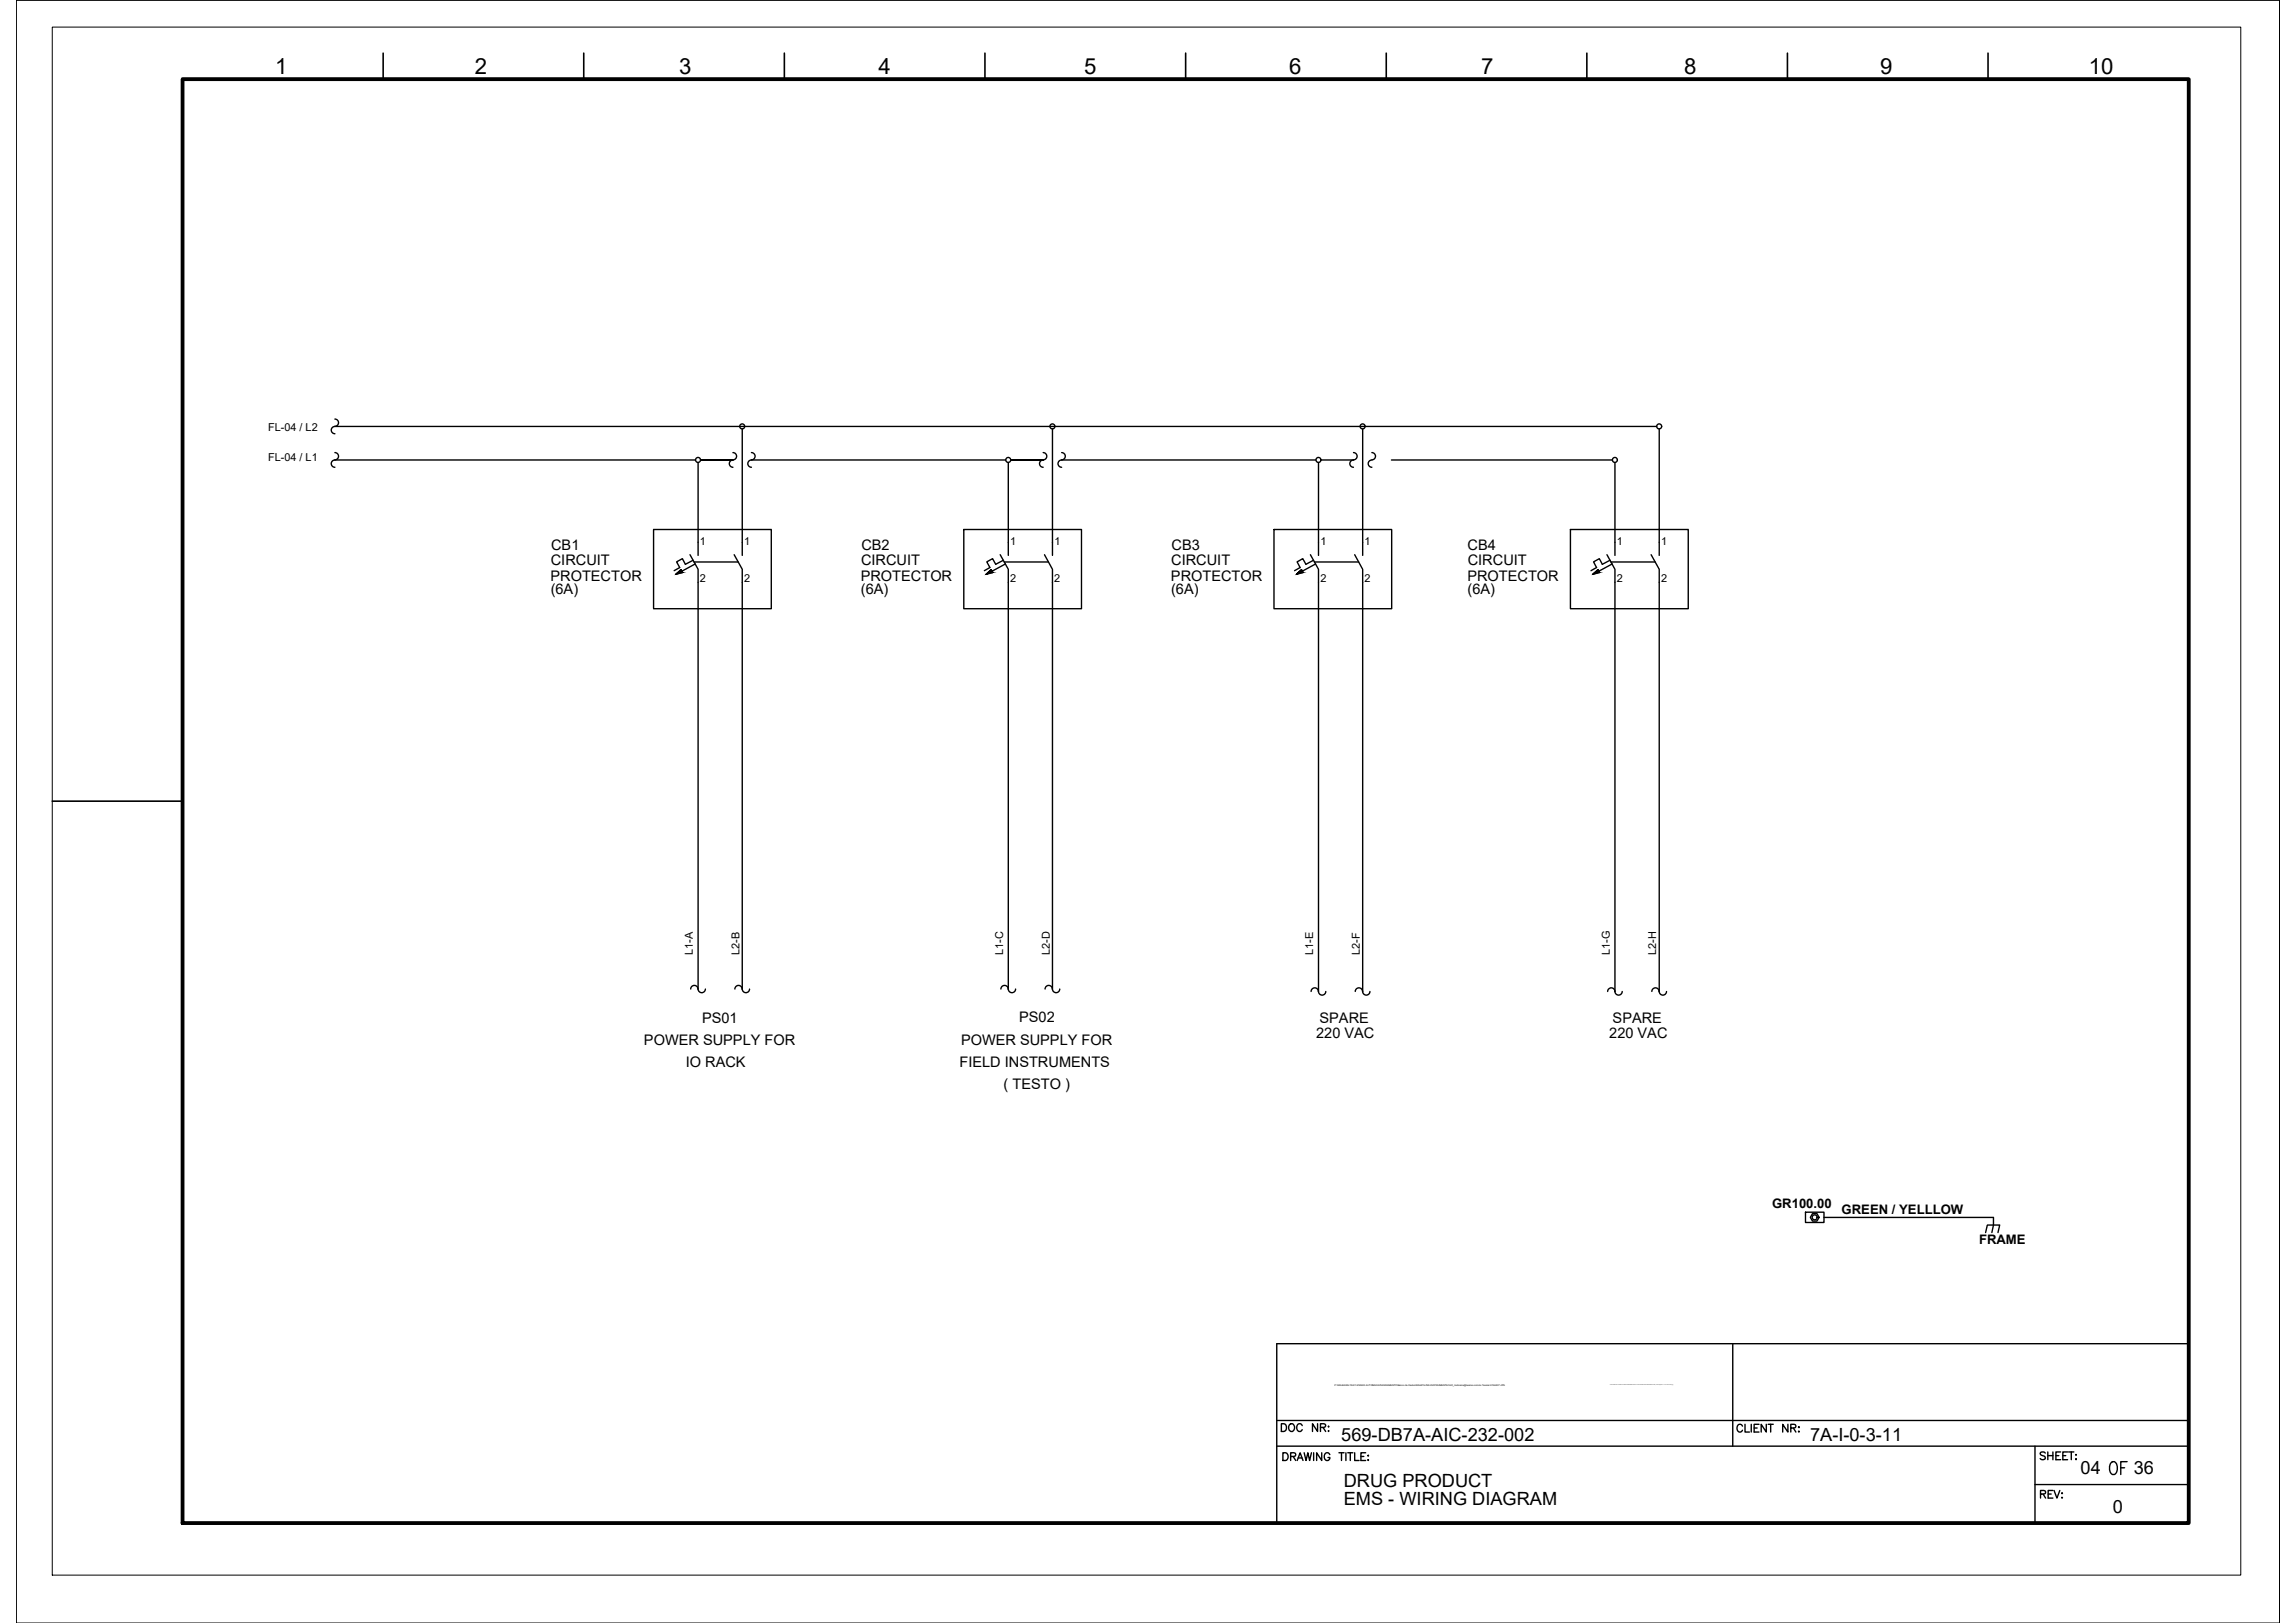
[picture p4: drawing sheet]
<svg xmlns="http://www.w3.org/2000/svg" width="420mm" height="297mm" viewBox="0 0 420 297" stroke-linecap="round" stroke-linejoin="round" font-family="sans-serif">
<defs><g id="words">
<text font-size="5.3" x="385.2" y="270.9">OF</text>
<text font-size="4.4" x="372.5" y="275.5">REV:</text>
<g font-size="4.1">
<text x="50.4" y="13.5">1</text>
<text x="86.9" y="13.5">2</text>
<text x="124.3" y="13.5">3</text>
<text x="160.8" y="13.5">4</text>
<text x="198.5" y="13.5">5</text>
<text x="236" y="13.5">6</text>
<text x="271.2" y="13.5">7</text>
<text x="308.3" y="13.5">8</text>
<text x="344.2" y="13.5">9</text>
<text x="382.4" y="13.5">10</text>
</g>
<g font-size="3.3">
<text x="245.6" y="263.7">569-DB7A-AIC-232-002</text>
<text x="331.4" y="263.8">7A-I-0-3-11</text>
<text x="380.9" y="269.8">04</text>
<text x="390.7" y="269.8">36</text>
<text x="246" y="272.1">DRUG PRODUCT</text>
<text x="246" y="275.5">EMS - WIRING DIAGRAM</text>
<text x="386.8" y="276.8">0</text>
</g>
<g font-size="2.7">
<text x="100.9" y="100.7">CB1</text>
<text x="157.7" y="100.7">CB2</text>
<text x="214.5" y="100.7">CB3</text>
<text x="268.7" y="100.7">CB4</text>
<text x="100.8" y="106.4">PROTECTOR</text>
<text x="100.8" y="103.4">CIRCUIT</text>
<text x="157.6" y="106.4">PROTECTOR</text>
<text x="157.6" y="103.4">CIRCUIT</text>
<text x="214.4" y="106.4">PROTECTOR</text>
<text x="214.4" y="103.4">CIRCUIT</text>
<text x="268.6" y="106.4">PROTECTOR</text>
<text x="268.7" y="103.4">CIRCUIT</text>
<text x="100.8" y="108.6">(6A)</text>
<text x="157.6" y="108.6">(6A)</text>
<text x="214.4" y="108.6">(6A)</text>
<text x="268.7" y="108.6">(6A)</text>
<text x="117.9" y="191.2">POWER SUPPLY FOR</text>
<text x="128.5" y="187.2">PS01</text>
<text x="175.9" y="191.2">POWER SUPPLY FOR</text>
<text x="186.6" y="187">PS02</text>
<text x="241" y="190">220 VAC</text>
<text x="241.6" y="187.2">SPARE</text>
<text x="294.6" y="190">220 VAC</text>
<text x="295.2" y="187.2">SPARE</text>
<text x="125.6" y="195.4">IO RACK</text>
<text x="175.7" y="195.4">FIELD INSTRUMENTS</text>
<text x="183.7" y="199.3">( TESTO )</text>
</g>
<g font-size="2.4">
<text x="324.4" y="221">GR100.00</text>
<text x="337.2" y="222.2">GREEN / YELLLOW</text>
<text x="362.3" y="227.6">FRAME</text>
</g>
<g font-size="2">
<text x="49.1" y="78.9">FL-04 / L2</text>
<text x="49.1" y="84.4">FL-04 / L1</text>
<text x="128.1" y="99.7">1</text>
<text x="136.2" y="99.7">1</text>
<text x="184.9" y="99.7">1</text>
<text x="193" y="99.7">1</text>
<text x="241.7" y="99.7">1</text>
<text x="249.8" y="99.7">1</text>
<text x="296" y="99.7">1</text>
<text x="304.1" y="99.7">1</text>
<text x="128.1" y="106.4">2</text>
<text x="136.2" y="106.4">2</text>
<text x="184.9" y="106.4">2</text>
<text x="193" y="106.4">2</text>
<text x="241.7" y="106.4">2</text>
<text x="249.8" y="106.4">2</text>
<text x="296" y="106.4">2</text>
<text x="304.1" y="106.4">2</text>
<text x="126.9" y="174.8" transform="rotate(-90 126.9 174.8)">L1-A</text>
<text x="135.4" y="174.8" transform="rotate(-90 135.4 174.8)">L2-B</text>
<text x="183.6" y="174.8" transform="rotate(-90 183.6 174.8)">L1-C</text>
<text x="192.2" y="174.8" transform="rotate(-90 192.2 174.8)">L2-D</text>
<text x="240.4" y="174.8" transform="rotate(-90 240.4 174.8)">L1-E</text>
<text x="249" y="174.8" transform="rotate(-90 249 174.8)">L2-F</text>
<text x="294.7" y="174.8" transform="rotate(-90 294.7 174.8)">L1-G</text>
<text x="303.2" y="174.8" transform="rotate(-90 303.2 174.8)">L2-H</text>
</g>
<text font-size=".4" x="244.3" y="253.6">P:\569-BAXALTA\01.ENG\03.AUTOMACAO\ANDAMENTO\Banco de Dados\569-B7A-INS-INSTRUMENTACAO_moliveira@tessler-com-br-Tessler-5164457.JPG</text>
</g></defs>
<!-- layer: G-TTLB-TTLB -->
<path d="M33.4 14.5h367.3v264.3h-367.3z" fill="none" stroke="#000" stroke-width=".7"/>
<!-- layer: G-TTLB-OTLN -->
<path d="M9.6 5h400.6v283.3h-400.6z" fill="none" stroke="#000" stroke-width=".18"/>
<!-- layer: G-TTLB-INDX -->
<path d="M70.1 9.7v4.8M106.9 9.7v4.8M143.6 9.7v4.8M180.3 9.7v4.8M217.1 9.7v4.8M253.8 9.7v4.8M290.5 9.7v4.8M327.2 9.7v4.8M364 9.7v4.8M9.6 146.6h23.8" fill="none" stroke="#000" stroke-width=".3"/>
<!-- layer: LGSP IA4$0$LG_PLOT -->
<path d="M233.7 260h167M317.2 245.9v18.8M233.7 278.8h167M233.7 264.7h167M372.6 271.7h28.1M372.6 264.7v14.1" fill="none" stroke="#000" stroke-width=".25"/>
<!-- layer: LG_PLOT -->
<g fill="none" stroke="#000" stroke-width=".25">
<path d="M400.7 245.9h-167v32.9M234.6 260.6h.5a.76 .76 0 0 1 .4 .7 .76 .76 0 0 1-.4 .7h-.5zM234.9 265.9h.5a.76 .76 0 0 1 .4 .7 .76 .76 0 0 1-.4 .7h-.5zM236.1 260.8a.52 .52 0 0 1 .5-.2 .52 .52 0 0 1 .4 .5v.3a.54 .54 0 0 1-.5 .6 .54 .54 0 0 1-.6-.6zM236.3 266.6l.8-.1 .1-.2v-.3l-.3-.1h-.6v1.4M236.7 266.6l.5 .7M237.5 267.3l.5-1.4 .5 1.4M237.7 266.8h.7M238.4 260.9a.51 .51 0 0 0-.6-.3 .51 .51 0 0 0-.4 .5v.3a.51 .51 0 0 0 .4 .6 .51 .51 0 0 0 .6-.4M238.8 265.9l.3 1.4 .3-1.4 .4 1.4 .3-1.4M240.5 265.9v1.4M241.2 260.6v1.4l-.9-1.4v1.4"/>
<path d="M241.7 261.2h.8l.2-.4-.3-.2h-.7v1.4M242 265.9v1.4l-1-1.4v1.4M242.2 261.2l.5 .8M243.2 261.1h.1zM243.2 261.9h.1zM243.5 266.2a.57 .57 0 0 0-.8-.3 .57 .57 0 0 0-.3 .8 .51 .51 0 0 0 .6 .6 .51 .51 0 0 0 .5-.6h-.4M245.1 265.9h1M245.6 265.9v1.4M246.4 265.9v1.4M246.7 265.9h1M247.2 265.9v1.4M248 265.9v1.4h.8"/>
<path d="M249.2 266.6h.5M250 265.9h-.8v1.4h.8M250.5 266.3v.2zM250.5 267.2v.1zM319 261a.51 .51 0 0 0-.6-.3 .51 .51 0 0 0-.4 .5v.3a.51 .51 0 0 0 .4 .6 .51 .51 0 0 0 .6-.3M319.5 260.7v1.4h.8M320.6 260.7v1.4M321.1 261.4h.6M322 260.7h-.9v1.4h.9M323.4 260.7v1.4l-1-1.4v1.4M323.7 260.7h.9M324.2 260.7v1.4"/>
<path d="M327.3 260.7v1.4l-.9-1.4v1.4M327.9 261.4l.8-.1 .1-.2-.1-.3-.8-.1v1.4M328.3 261.4l.5 .7M329.2 261.2h.2zM329.2 262h.2zM374.4 265.9a.51 .51 0 0 0-.5-.2 .51 .51 0 0 0-.4 .4l.3 .2 .5 .2 .1 .4a.59 .59 0 0 1-.9 0M374.9 265.7v1.5M374.9 266.4h.9M375.8 265.7v1.5M376.4 266.4h.5M377.3 265.7h-.9v1.5h.9M377.7 266.4h.5"/>
<path d="M378.5 265.7h-.8v1.5h.8M378.7 265.7h1M379.2 265.7v1.5M380 266.3h.1zM380 267.1h.1z"/>
</g>
<!-- layer: I_TABS -->
<g fill="none" stroke="#000" stroke-width=".25">
<path d="M61.3 76.7a.67 .67 0 0 1 .7 .7 .67 .67 0 0 1-.7 .6 .68 .68 0 0 0-.7 .7 .68 .68 0 0 0 .7 .7M135.9 78.5v18.4M192.7 78.5v18.4M249.5 78.5v18.4M303.8 78.5v18.4M61.3 82.8a.67 .67 0 0 1 .7 .7 .67 .67 0 0 1-.7 .7 .68 .68 0 0 0-.7 .6 .68 .68 0 0 0 .7 .7M127.8 84.7v12.2M134.2 82.8a.67 .67 0 0 1 .7 .7 .67 .67 0 0 1-.7 .7M134.2 84.2a.67 .67 0 0 0-.7 .7 .67 .67 0 0 0 .7 .6M134.2 84.2h-5.9h5.9M137.6 82.8a.67 .67 0 0 1 .6 .7 .67 .67 0 0 1-.6 .7 .68 .68 0 0 0-.7 .6 .68 .68 0 0 0 .7 .7M184.6 84.7v12.2"/>
<path d="M191 82.8a.67 .67 0 0 1 .6 .7 .67 .67 0 0 1-.6 .7M191 84.2a.67 .67 0 0 0-.7 .7 .67 .67 0 0 0 .7 .6M191 84.2h-5.9h5.9M194.4 82.8a.67 .67 0 0 1 .6 .7 .67 .67 0 0 1-.6 .7M194.4 84.2a.67 .67 0 0 0-.7 .7 .67 .67 0 0 0 .7 .6M194.4 84.2h46.5M241.4 84.7v12.2M241.9 84.2h5.9M247.8 82.8a.67 .67 0 0 1 .7 .7 .67 .67 0 0 1-.7 .7M247.8 84.2a.67 .67 0 0 0-.7 .7 .67 .67 0 0 0 .7 .6M251.2 82.8a.67 .67 0 0 1 .6 .7 .67 .67 0 0 1-.6 .7 .68 .68 0 0 0-.7 .6 .68 .68 0 0 0 .7 .7M254.7 84.2h40.5"/>
<path d="M295.7 84.7v12.2M127.8 111.4v69.6M135.9 111.4v69.6M184.6 111.4v69.6M192.7 111.4v69.6a.67 .67 0 0 0 .6 .7 .67 .67 0 0 0 .7-.7M241.4 111.4v70.1M249.5 111.4v70.1a.67 .67 0 0 0 .6 .6 .67 .67 0 0 0 .7-.6M295.7 111.4v70.1M303.8 111.4v70.1a.67 .67 0 0 0 .6 .6 .67 .67 0 0 0 .7-.6M126.4 181a.67 .67 0 0 1 .7-.7 .67 .67 0 0 1 .7 .7M127.8 181a.67 .67 0 0 0 .7 .7 .67 .67 0 0 0 .6-.7M134.5 181a.67 .67 0 0 1 .7-.7 .67 .67 0 0 1 .7 .7"/>
<path d="M135.9 181a.67 .67 0 0 0 .7 .7 .67 .67 0 0 0 .6-.7M183.2 181a.67 .67 0 0 1 .7-.7 .67 .67 0 0 1 .7 .7M184.6 181a.67 .67 0 0 0 .7 .7 .67 .67 0 0 0 .6-.7M191.3 181a.67 .67 0 0 1 .7-.7 .67 .67 0 0 1 .7 .7M240 181.5a.67 .67 0 0 1 .7-.7 .67 .67 0 0 1 .7 .7M241.4 181.5a.67 .67 0 0 0 .7 .6 .67 .67 0 0 0 .6-.6M248.1 181.5a.67 .67 0 0 1 .7-.7 .67 .67 0 0 1 .6 .7M294.3 181.5a.67 .67 0 0 1 .7-.7 .67 .67 0 0 1 .7 .7M295.7 181.5a.67 .67 0 0 0 .6 .6 .67 .67 0 0 0 .7-.6M302.4 181.5a.67 .67 0 0 1 .7-.7 .67 .67 0 0 1 .6 .7"/>
</g>
<!-- layer: EI-CTRL -->
<g fill="none" stroke="#000" stroke-width=".25">
<circle cx="135.9" cy="78" r=".46"/>
<circle cx="192.7" cy="78" r=".46"/>
<circle cx="249.5" cy="78" r=".46"/>
<circle cx="303.8" cy="78" r=".46"/>
<circle cx="127.8" cy="84.2" r=".46"/>
<circle cx="184.6" cy="84.2" r=".46"/>
<circle cx="241.4" cy="84.2" r=".46"/>
<circle cx="295.6" cy="84.2" r=".46"/>
</g>
<!-- layer: 0 -->
<g fill="none" stroke="#000" stroke-width=".25">
<path d="M61.3 78h242M61.3 84.2h66M127.8 96.9v2.4M135.9 96.9v2.4M137.6 84.2h46.5M184.6 96.9v2.4M192.7 96.9v2.4M241.4 96.9v2.4M249.5 96.9v2.4M295.7 96.9v2.4M303.8 96.9v2.4M127.1 102.9h8"/>
<path d="M127.8 106.6v4.8M135.9 106.6v4.8M183.9 102.9h8M184.6 106.6v4.8M192.7 106.6v4.8M240.6 102.9h8.1M241.4 106.6v4.8M249.5 106.6v4.8M294.9 102.9h8.1M295.7 106.6v4.8M303.8 106.6v4.8M330.5 221.9h3.4v1.8h-3.4z"/>
<path d="M331.8 222.1h.8l.4 .7-.4 .7h-.8l-.4-.7zM333.9 222.8h31.1v1.4l-.3 1.4M363.5 225.6l.3-1.4h2.3l-.3 1.4"/>
<circle cx="332.2" cy="222.8" r=".46"/>
</g>
<!-- layer: I_El_CTRL -->
<g fill="none" stroke="#000" stroke-width=".25">
<path d="M127.8 99.3v2.3M135.9 99.3v2.3M184.6 99.3v2.3M192.7 99.3v2.3M241.4 99.3v2.3M249.5 99.3v2.3M295.7 99.3v2.3M303.8 99.3v2.3M125 104.8l-.3-.5-.9 .8 .9-.8 .3 .5-1.2 .3M126.3 101.5l1.5 2.7v2.4M126.9 102.5l-1.4 .8-.6-1.1-1 .6 .5 1.1-1 .5M127.3 103.2l-2.5 1.3"/>
<path d="M134.4 101.5l1.5 2.7v2.4M181.8 104.8l-.3-.5-.9 .8 .9-.8 .3 .5-1.2 .3M183.1 101.5l1.5 2.7v2.4M183.7 102.5l-1.4 .8-.6-1.1-1 .6 .5 1.1-1 .5M184.1 103.2l-2.5 1.3M191.2 101.5l1.5 2.7v2.4M238.5 104.8l-.2-.5-.9 .8 .9-.8 .2 .5-1.1 .3M239.9 101.5l1.5 2.7v2.4M240.5 102.5l-1.4 .8-.6-1.1-1 .6 .5 1.1-1 .5M240.9 103.2l-2.5 1.3M248 101.5l1.5 2.7v2.4M292.8 104.8l-.3-.5-.9 .8 .9-.8 .3 .5-1.2 .3"/>
<path d="M294.2 101.5l1.5 2.7v2.4M294.7 102.5l-1.4 .8-.5-1.1-1.1 .6 .6 1.1-1 .5M295.1 103.2l-2.4 1.3M302.3 101.5l1.5 2.7v2.4"/>
</g>
<g fill="#000" stroke="#000" stroke-width=".18">
<path d="M124.1 104.8l.6-.5 .3 .5zM123.8 105.1l1.2-.3h-.9z"/>
<path d="M180.9 104.8l.6-.5 .3 .5zM180.6 105.1l1.2-.3h-.9z"/>
<path d="M237.7 104.8l.6-.5 .2 .5zM237.4 105.1l1.1-.3h-.8z"/>
<path d="M292 104.8l.5-.5 .3 .5zM291.6 105.1l1.2-.3h-.8z"/>
</g>
<!-- layer: I_DATA -->
<path d="M119.7 96.9h21.5v14.5h-21.5zM176.4 96.9h21.6v14.5h-21.6zM233.2 96.9h21.6v14.5h-21.6zM287.5 96.9h21.6v14.5h-21.6z" fill="none" stroke="#000" stroke-width=".25"/>
<!-- layer: 0 -->
<path d="M3 .1h414.3v296.9h-414.3z" fill="none" stroke="#000" stroke-width=".18"/>
<use href="#words"/>
</svg>
